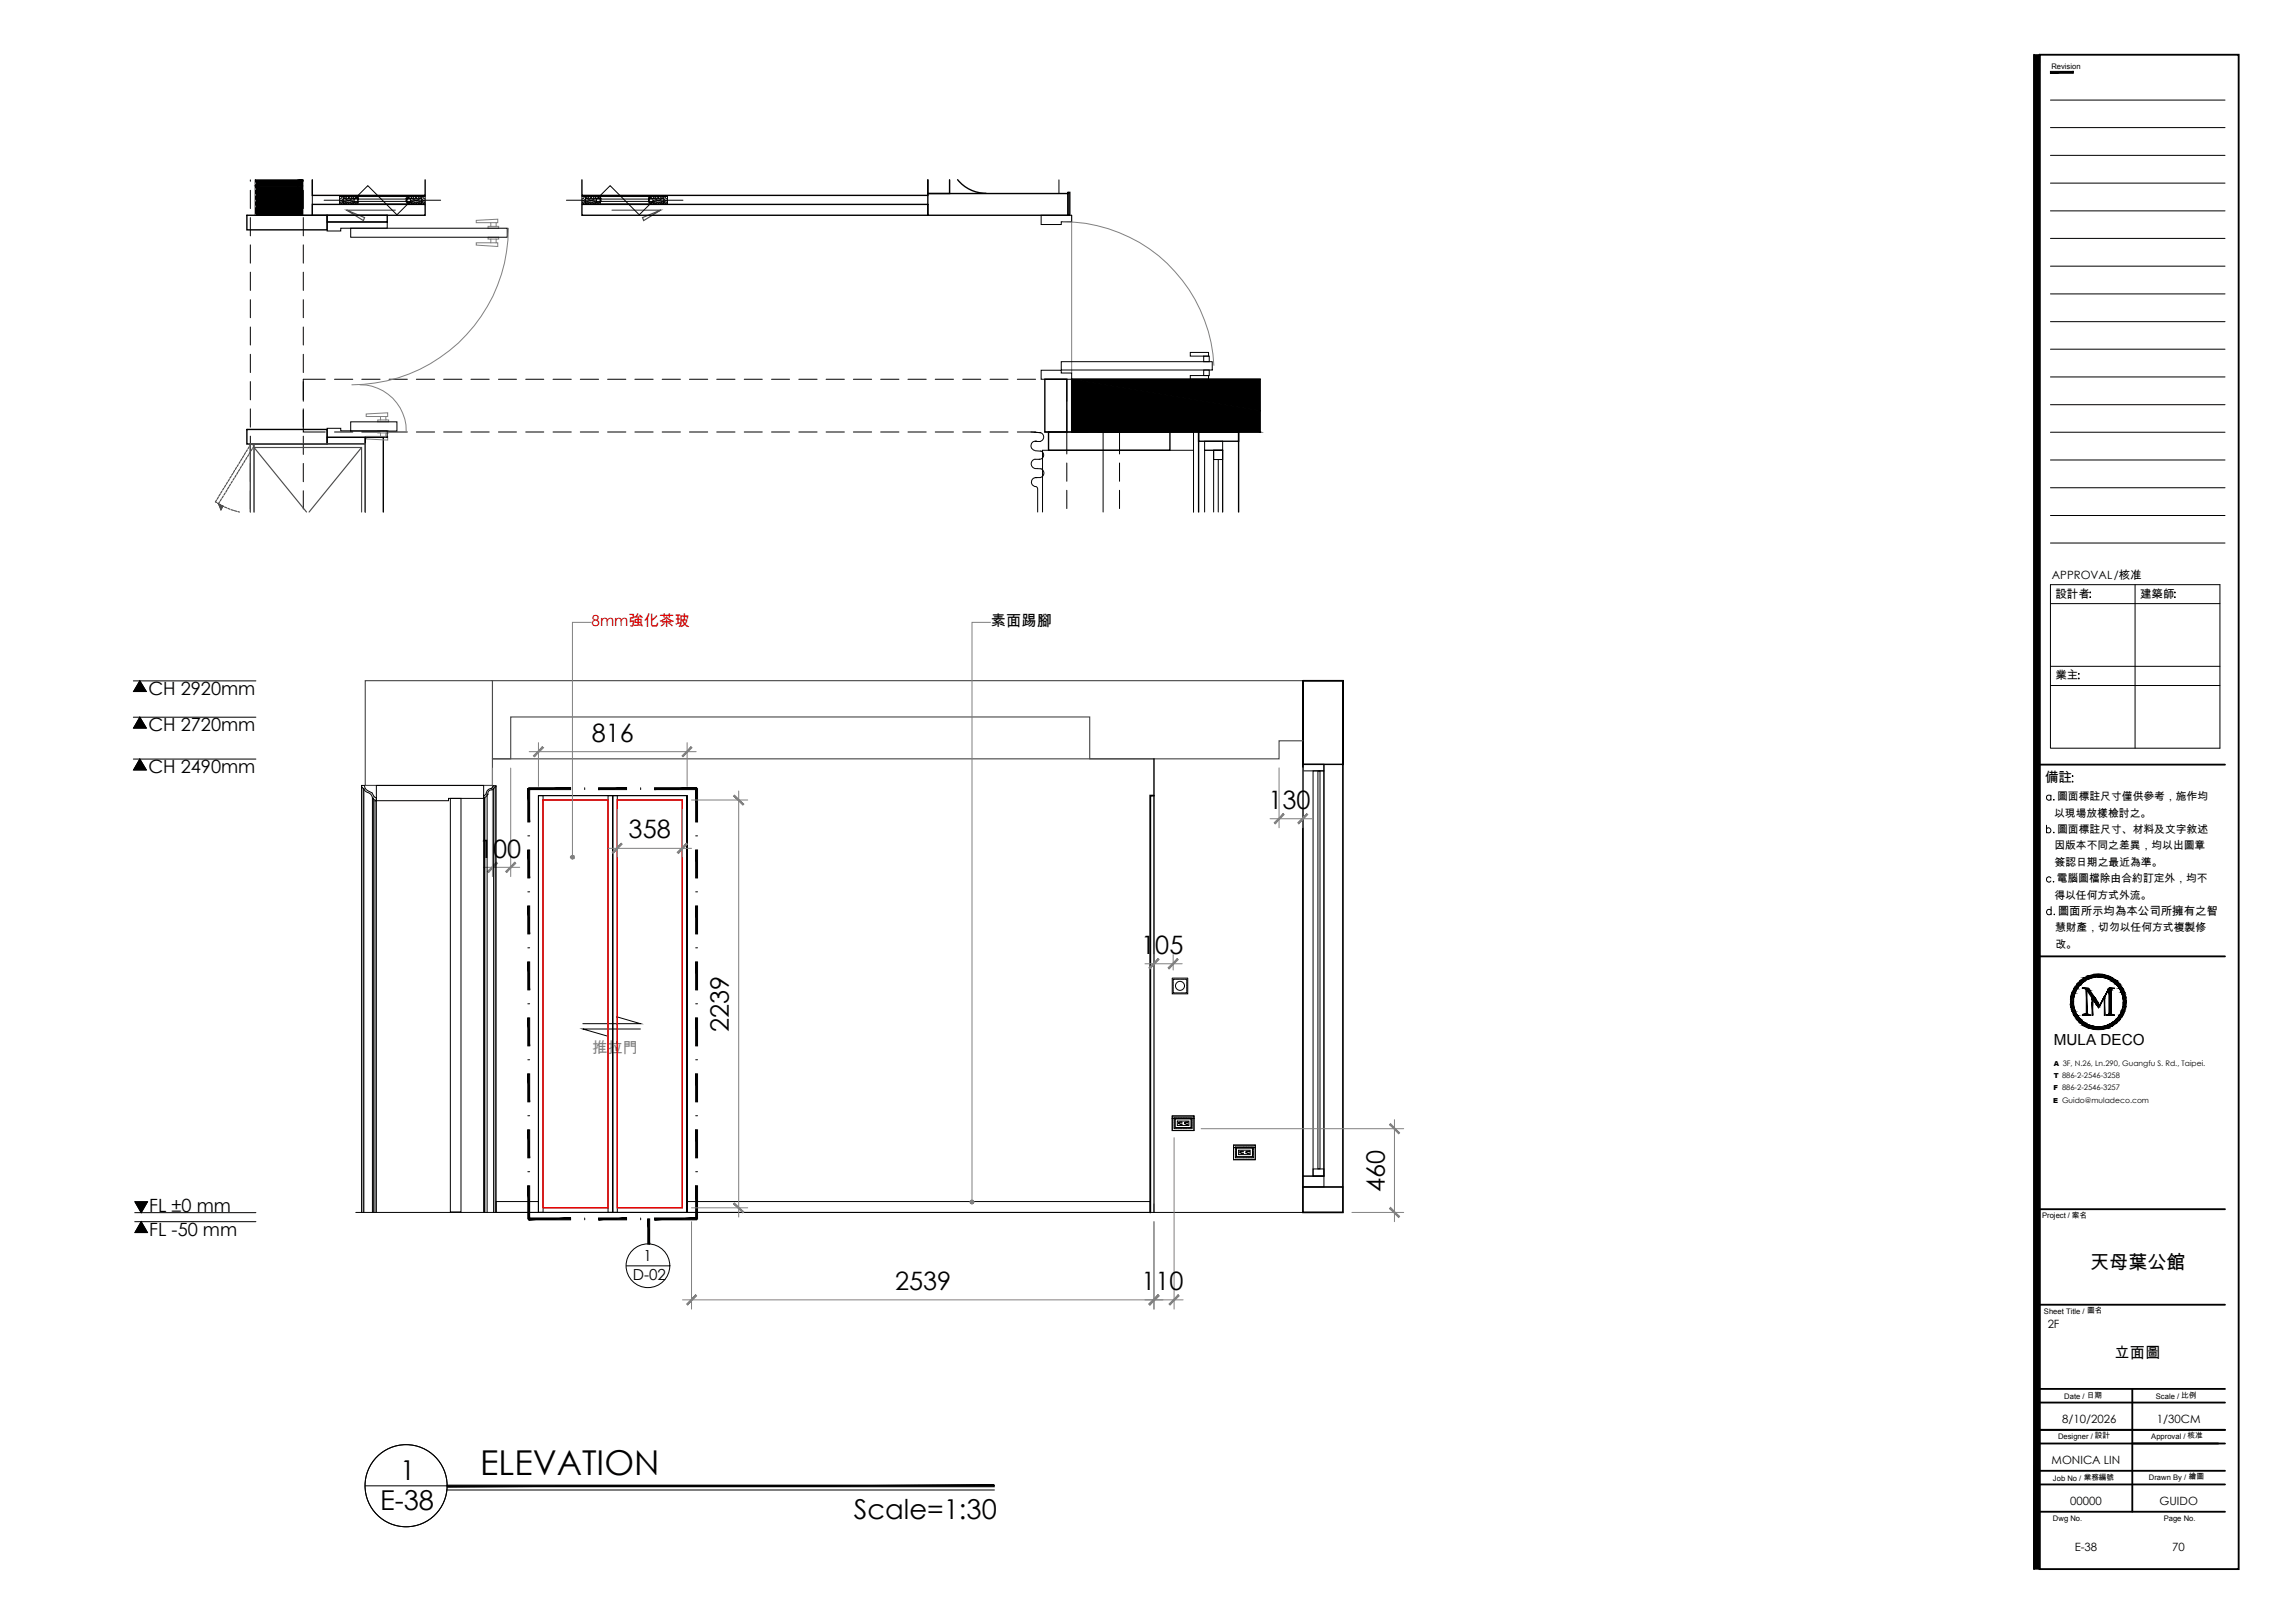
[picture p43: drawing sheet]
<svg xmlns="http://www.w3.org/2000/svg" width="420mm" height="297mm" viewBox="0 0 420 297" stroke-linecap="round" stroke-linejoin="round" font-family="sans-serif">
<defs><g id="words">
<text font-size="6.3" x="87.9" y="269.9">ELEVATION</text>
<g font-size="5">
<text x="73.3" y="270.9">1</text>
<text x="69.6" y="276.3">E-38</text>
<text x="156.3" y="278">Scale=1:30</text>
</g>
<g font-size="4.6">
<text x="108.4" y="135.8">816</text>
<text x="232.2" y="148.1">130</text>
<text x="115.1" y="153.4">358</text>
<text x="87.7" y="157">100</text>
<text x="208.9" y="174.6">105</text>
<text x="133.5" y="188.8" transform="rotate(-90 133.5 188.8)">2239</text>
<text x="253.5" y="218.1" transform="rotate(-90 253.5 218.1)">460</text>
<text x="163.9" y="236.1">2539</text>
<text x="209" y="236.1">110</text>
</g>
<text font-size="3.5" x="382.7" y="232.3">天母葉公館</text>
<g font-size="3.3">
<text x="27.2" y="127.1">CH 2920mm</text>
<text x="27.2" y="133.8">CH 2720mm</text>
<text x="27.2" y="141.5">CH 2490mm</text>
<text x="27.3" y="221.7">FL ±0 mm</text>
<text x="27.3" y="226.2">FL -50 mm</text>
</g>
<text font-size="2.8" fill="#f00" x="108.3" y="114.6">8mm強化茶玻</text>
<g font-size="2.8">
<text x="181.4" y="114.6">素面踢腳</text>
<text x="376" y="191.3">MULA DECO</text>
<text x="117.8" y="230.7">1</text>
<text x="115.9" y="234.2">D-02</text>
<text x="387.1" y="248.5">立面圖</text>
</g>
<text font-size="2.8" fill="#808080" x="108.4" y="192.8">推拉門</text>
<text font-size="2.5" x="374.4" y="143.2">備註</text>
<g font-size="2.1">
<text x="375.7" y="106">APPROVAL/核准</text>
<text x="376.3" y="109.4">設計者</text>
<text x="391.8" y="109.4">建築師</text>
<text x="376.3" y="124.3">業主</text>
<text x="376.8" y="167.4">圖面所示均為本公司所擁有之智</text>
<text x="374.9" y="243.1">2F</text>
<text x="377.6" y="260.4">8/10/2026</text>
<text x="394.9" y="260.4">1/30CM</text>
<text x="375.6" y="267.9">MONICA LIN</text>
<text x="379" y="275.4">00000</text>
<text x="395.4" y="275.4">GUIDO</text>
<text x="379.8" y="283.8">E-38</text>
<text x="397.7" y="283.8">70</text>
</g>
<g font-size="2">
<text x="376.1" y="149.5">以現場放樣檢討之。</text>
<text x="376.6" y="146.5">圖面標註尺寸僅供參考，施作均</text>
<text x="376.1" y="155.4">因版本不同之差異，均以出圖章</text>
<text x="376.6" y="152.4">圖面標註尺寸、材料及文字敘述</text>
<text x="376.2" y="158.4">簽認日期之最近為準。</text>
<text x="376.5" y="161.4">電腦圖檔除由合約訂定外，均不</text>
<text x="376.1" y="164.5">得以任何方式外流。</text>
<text x="376.2" y="170.4">慧財產，切勿以任何方式複製修</text>
<text x="376.3" y="173.4">改。</text>
</g>
<g font-size="1.4">
<text x="375.6" y="12.6">Revision</text>
<text x="373.9" y="222.9">Project / 案名</text>
<text x="374.2" y="240.4">Sheet Title / 圖名</text>
<text x="377.9" y="256.1">Date / 日期</text>
<text x="394.7" y="256.1">Scale / 比例</text>
<text x="376.8" y="263.4">Designer / 設計</text>
<text x="393.9" y="263.4">Approval / 核准</text>
<text x="375.9" y="271">Job No / 業務編號</text>
<text x="393.4" y="270.8">Drawn By / 繪圖</text>
<text x="375.9" y="278.3">Dwg No.</text>
<text x="396.1" y="278.3">Page No.</text>
</g>
<g font-size="1.3">
<text x="376" y="197.3">T 886-2-2546-3258</text>
<text x="376" y="195.1">A 3F, N.26, Ln.290, Guangfu S. Rd., Taipei.</text>
<text x="375.9" y="201.8">E Guido@muladeco.com</text>
<text x="375.9" y="199.5">F 886-2-2546-3257</text>
</g>
</g></defs>
<!-- layer: I-ELEV-TEXT -->
<path d="M24.4 131.3h22.4M24.4 124.6h22.4M24.4 138.9h22.4M25.6 131.3l1.2 2h-2.3zM25.6 124.6l1.2 2h-2.3zM25.6 138.9l1.2 2h-2.3zM24.7 219.9h2.3l-1.1 2zM24.7 221.9h22.1M24.7 223.6h22.1M25.9 223.6l1.1 2h-2.3z" fill="none" stroke="#000" stroke-width=".18"/>
<path d="M25.6 131.3l1.2 2h-2.3zM25.6 124.6l1.2 2h-2.3zM25.6 138.9l1.2 2h-2.3zM24.7 219.9h2.3l-1.1 2zM25.9 223.6l1.1 2h-2.3z" fill="#000" stroke="#000" stroke-width=".18"/>
<path d="M211.3 145.6h-.7v76.3" fill="none" stroke="#000" stroke-width=".34"/>
<!-- layer: I-ELEV4 -->
<path d="M65.1 221.9h180.8" fill="none" stroke="#000" stroke-width=".18"/>
<!-- layer: I-ELEV2 -->
<path d="M90.2 124.6v19.1h-23.3v-19.1h179M238.5 135.6h-4.3v3.3h-34.7v-7.7h-106v7.7h-3.3h121.1" fill="none" stroke="#4c4c4c" stroke-width=".21"/>
<!-- layer: I-ELEV252 -->
<g fill="none" stroke="#000" stroke-width=".18">
<path d="M238.5 139.9h3.9v1.2h-3.9zM238.5 139.9h3.9v75.4h-3.9zM238.5 139.9h7.4v77.3h-7.4zM66.2 144l.3 .3M66.2 144v-.3h.5a.96 .96 0 0 0 .6 1M66.2 144v77.9M66.6 144.3a1.3 1.3 0 0 0 1.1 .9l.4 .5 .1 .4M67.3 144.7l.8 .4 .4 .7 .4 .2v.6h-.2v-.2M68.3 146.1l.3 .3M68.7 146.6v75.3M88.5 145.6h.1M88.5 145.6v.5h.2"/>
<path d="M88.7 146.1v75.8M88.8 146v75.9M89 145.3l-.3 .3h-.1M89.2 145.4l-.5 .7M89.2 145.4v76.5M89.9 144.3a.99 .99 0 0 0-.9 .9M90 144.3h.1M90 144.6a.72 .72 0 0 0-.7 .8h-.1M90.2 144l-.2 .3M90.4 143.8l-.1 .3M90.4 143.8h.4v.2h-.1M90.4 144.3v77.6"/>
<path d="M90.6 143.9l-.3 .6-.2 .1M90.7 144v77.9M90.8 144v77.9M98.6 145.6h27.2v76.3h-27.2zM98.6 145.6h13.6v76.3h-13.6zM98.6 145.6h.8v76.3h-.8zM99.4 146.4h11.9v74.7h-11.9zM111.3 145.6h1.7v76.3h-.8v-76.3v76.3h-.9zM112.2 145.6h13.6v76.3h-13.6zM113 146.4h11.9v74.7h-11.9zM125.8 145.6v76.3zM240.4 141.1h2v74.2h-2z"/>
<path d="M241.3 141.1h.4v72.8h-.4zM214.6 179.1v2.8h2.9v-2.8M214.6 179h2.9M214.8 179.4v.2M214.8 179.7v.4M215 179.2h-.2v.2M215 179.2h.2M215.3 179.2h.1M215.5 179.2h.1M215.7 179.2h.2M216 179.2h.1M216.2 179.2h.2"/>
<path d="M216.4 179.2h.2M216.6 179.2h.2M216.9 179.2h.4v.4M217.3 179.7v.4M214.8 181.6v.1h.2M214.8 180.2v.3M214.8 180.6v.4M214.8 181.1v.4M215 181.7h.2M215.3 181.7h.1M215.5 181.7h.1M215.7 181.7h.2"/>
<path d="M216 181.7h.1M216.2 181.7h.2M216.4 181.7h.2M216.6 181.7h.2M216.9 181.7h.2M217.3 181.6v.1h-.2M217.3 180.2v.3M217.3 180.6v.4M217.3 181.1v.4M90.8 219.9h7.8v2h-7.8zM125.8 219.9h84.8v2h-84.8zM214.6 204.2h4v2.7h-4z"/>
<path d="M214.6 204.7h3.8M214.8 204.7h.1M215 206.4v.2M215 204.8v.4M215 205.3v.3M215 205.7v.4M215 206.2v.2M215 204.6v.1M215.1 204.8h3v1.6h-3zM215.1 206.6h.4M215.1 204.6h.4M215.5 205.2h2.2v.8h-2.2z"/>
<path d="M215.6 206.6h.4M215.6 204.6h.4M215.9 205.5v.1M215.9 205.5h.1M215.9 205.6h.1M215.9 205.5h-.1v.1h.1M216.1 205.3l.3 .1zM216.1 205.7l.3 .1zM216.1 206.6h.3M216.1 204.6h.3M216.5 206.6h.4M216.5 204.6h.4"/>
<path d="M217 205.5h.1M217 205.5v.1M217 205.6h.1M217 205.5h-.1v.1h.1M217 206.6h.4M217 204.6h.4M217.2 205.3l.3 .1zM217.2 205.7l.3 .1zM217.5 206.6h.1M217.5 204.6h.1M217.7 206.6h.1M217.7 204.6h.1"/>
<path d="M217.9 206.6h.2M217.9 204.6h.2M218.2 204.6l.1 .1M218.3 206.4l-.1 .2M218.3 204.8v.4M218.3 205.3v.3M218.3 205.7v.4M218.3 206.2v.2M218.4 204.7h.1M218.4 204.7h.2M218.6 204.2v2.7h-4v-2.2M218.6 204.2h-4v.5"/>
<path d="M225.8 209.6h4v2.6h-4zM225.8 210h3.8M226 210h.1M226.2 211.7l.1 .2M226.2 210.1v.4M226.2 210.6v.4M226.2 211.1v.3M226.2 211.5v.2M226.3 209.9l-.1 .1M226.3 210.1h3v1.6h-3zM226.3 211.9h.2M226.3 209.9h.2"/>
<path d="M226.6 211.9h.1M226.6 209.9h.1M226.8 210.5h2.1v.8h-2.1zM226.8 211.9h.2M226.8 209.9h.2M227.1 211.9h.1M227.1 209.9h.1M227.1 211h.1M227.1 210.9h.1M227.1 210.8h.1M227.1 210.8h-.1v.2h.1M227.1 210.8v.2"/>
<path d="M227.3 210.7h.3zM227.3 211.1h.3zM227.3 211.9h.1M227.3 209.9h.1M227.5 211.9h.4M227.5 209.9h.4M228 211.9h.4M228 209.9h.4M228.2 211h.1M228.2 210.8h-.1v.2h.1M228.2 210.8h.1M228.2 210.9h.1"/>
<path d="M228.2 210.9v.1M228.2 210.8v.1M228.4 210.7h.3zM228.4 211.1h.3zM228.5 211.9h.3M228.5 209.9h.3M228.9 211.9h.4M228.9 209.9h.4M229.4 209.9l.1 .1M229.5 211.7l-.1 .2M229.5 210.1v.4M229.5 210.6v.4"/>
<path d="M229.5 211.1v.3M229.5 211.5v.2M229.6 210h.1M229.6 210h.2M229.8 209.6v2.6h-4v-2.2M229.8 209.6h-4v.4M238.5 215.3h3.9v1.9h-3.9zM240.4 213.9h2v1.4h-2zM66.5 221.9v-77.6h.1v77.6M68.2 221.9v-75.8h.2v75.8"/>
<circle cx="216" cy="180.4" r=".83"/>
</g>
<!-- layer: I-ELEV1 -->
<path d="M211.3 138.9v83M238.5 124.6h7.4v97.3h-7.4v-97.3v15.3h7.4v-15.3zM238.5 217.2h7.4v4.7h-7.4z" fill="none" stroke="#000" stroke-width=".25"/>
<!-- layer: I-ELEV5 -->
<path d="M68.9 143.7h19.6v2.4h-6.4v.4h-13.2zM68.9 146.6v75.3M82.5 146.1h1.9v75.7h-1.9zM88.5 146.1v75.8M112.9 186.1l4.3 1.3h-10.5M117.2 188.3h-10.5l4.4 1.3" fill="none" stroke="#000" stroke-width=".18"/>
<!-- layer: I-ELEV-DIM -->
<g fill="none" stroke="#808080" stroke-width=".18">
<path d="M96.9 137.6h30.6M98.6 135.9v8M125.8 135.9v8M88.5 158.7h6.7M90.2 140.6v19.8M93.5 140.6v19.8M111.3 155.3h15.3M113 148.1v8.8M124.9 148.1v8.8M126.6 146.4h10.3M135.2 144.8v77.9M232.5 149.8h7.7"/>
<path d="M234.2 140.5v11M238.5 140.5v11M209.6 176.4h6.8M211.3 174.7v45.5M214.8 174.7v2.8M215 208.2v31.4M219.9 206.6h37.1M255.3 204.9v18.7M125 237.9h87.9M126.6 223.6v16M126.6 221.1h10.3M209.6 237.9h7"/>
<path d="M211.3 223.6v16M247.5 221.9h9.5"/>
</g>
<!-- layer: 0 -->
<g fill="#808080" stroke="#808080" stroke-width=".18">
<path d="M210.3 238.7l.2 .1 1.5-1.8zM212 237l.2 .2-1.7 1.6z"/>
<path d="M215.7 237l-1.5 1.8 1.7-1.6zM215.7 237l-1.5 1.8-.2-.1z"/>
<path d="M177.7 220.2l.3-.2v.3zM177.6 220l.1 .2 .3-.2zM177.7 219.7l.3 .3h-.4z"/>
<path d="M177.7 219.7h.3v.3zM178 219.7v.3l.2-.3zM178.2 219.7l.1 .3h-.3z"/>
<path d="M178 220h.3l-.1 .2zM178 220v.3l.2-.1z"/>
<path d="M127.4 237l-1.5 1.8 1.6-1.6zM127.4 237l-1.5 1.8-.2-.1z"/>
<path d="M210.3 238.7l.2 .1 1.5-1.8zM212 237l.2 .2-1.7 1.6z"/>
<path d="M233.3 150.6l.2 .2 1.4-1.9zM234.9 148.9l.2 .2-1.6 1.7z"/>
<path d="M239.3 148.9l-1.5 1.9 1.6-1.7zM237.6 150.6l1.7-1.7-1.5 1.9z"/>
<path d="M94.3 157.8l-1.6 1.9 1.7-1.7zM94.3 157.8l-1.6 1.9-.1-.2z"/>
<path d="M89.2 159.5l.2 .2 1.5-1.9zM90.9 157.8l.2 .2-1.7 1.7z"/>
<path d="M210.3 177.1l.2 .2 1.5-1.8zM212 175.5l.2 .1-1.7 1.7z"/>
<path d="M215.5 175.5l-1.5 1.8 1.7-1.7zM213.9 177.1l1.6-1.6-1.5 1.8z"/>
<path d="M254.4 205.8l1.7 1.7 .1-.2zM254.4 205.8l.2-.2 1.6 1.7z"/>
<path d="M254.6 221l-.2 .2 1.8 1.5zM254.4 221.2l1.8 1.5-.1 .1z"/>
<path d="M99.3 136.7l-1.5 1.8 1.7-1.7zM99.3 136.7l-1.5 1.8-.2-.2z"/>
<path d="M124.9 138.3l.1 .2 1.5-1.8zM126.5 136.7l.2 .1-1.7 1.7z"/>
<path d="M134.3 145.7l1.7 1.6 .2-.1zM134.3 145.7l.2-.2 1.7 1.7z"/>
<path d="M134.5 220.2l-.2 .1 1.9 1.5zM134.3 220.3l1.9 1.5-.2 .2z"/>
<path d="M113.7 154.3l-1.4 1.9 1.6-1.7zM112.1 156l1.6-1.7-1.4 1.9z"/>
<path d="M124 156l.2 .2 1.5-1.9zM125.7 154.3l.1 .2-1.6 1.7z"/>
<path d="M104.8 156.9v.3l-.2-.1zM104.5 156.9l.1 .2 .2-.2zM104.6 156.7l.2 .2h-.3z"/>
<path d="M104.6 156.7l.2-.1v.3zM104.8 156.6v.3l.3-.2zM104.8 156.9l.3-.2v.2z"/>
<path d="M104.8 156.9h.3v.2zM104.8 156.9v.3l.3-.1z"/>
</g>
<!-- layer: I-WALL-HATCH -->
<g fill="#000" stroke="#000" stroke-width=".18">
<path d="M55.3 32.9l.1 1.2zM196.2 69.4h34.5v5.8z"/>
<path d="M46.8 32.9h8.5l-8.5 1.2zM46.8 34.1h8.6l-.1-1.2z"/>
<path d="M46.8 34.1l8.6 5.3v-5.3zM46.8 34.1l8.6 5.3h-8.6z"/>
<path d="M196.2 69.4l34.5 9.7h-34.5zM196.2 69.4l34.5 9.7v-3.9z"/>
</g>
<!-- layer: I-WALL -->
<g fill="none" stroke="#000" stroke-width=".25">
<path d="M45.2 39.4h14.7v2.7h-14.7zM46.8 32.9v6.5h8.6v-6.5M57.2 32.9v2.9h20.6v-2.9M57.2 37.4h20.6v2h-20.6zM59.9 39.4h11v1.2h-11zM106.5 32.9v2.9h63.4v-2.9v2.5h3.9v-2.5M106.5 37.4h63.4v2h-63.4zM169.9 35.4h25.6v4h-25.6zM175.3 32.9a6.7 6.7 0 0 0 5.2 2.5M195.5 35.2h.4v4.2h-.4zM45.2 78.6h14.7v2.7h-14.7zM191.3 69.4h4v9.7h-4z"/>
<path d="M192 79.1h22.2v3.3h-22.2zM219.4 79.1h7.4v1.7h-7.4zM230.7 69.4h-34.5v9.7h34.5M59.9 80h7v1.2h-7zM66.9 93.7v-13.7h3.3v13.7M219.4 93.7v-14.6h7.4v14.6"/>
</g>
<!-- layer: WALL1 -->
<path d="M46.8 33.6h.1M46.8 34.7h.1M46.8 35.8h.1M46.8 36.8h.1M46.8 37.9h.1M46.8 39.4h.1" fill="none" stroke="#808080" stroke-width=".18"/>
<!-- layer: I-WALL-HATCH -->
<path d="M196.2 69.4h34.5M196.2 79.1h34.5" fill="none" stroke="#000" stroke-width=".18"/>
<!-- layer: I-P-FIXT -->
<path d="M173.8 32.9v2.5h20.1v-2.5" fill="none" stroke="#000" stroke-width=".18"/>
<!-- layer: WALL -->
<path d="M196.2 39.4v28.9" fill="none" stroke="#808080" stroke-width=".18"/>
<!-- layer: I-DOOR -->
<g fill="none" stroke="#000" stroke-width=".18">
<path d="M62.9 36.3h2.6v-.3h-3.3v1.3h3.3v-.3h-2.6M62.9 36v1.3M64.8 36.3v.7M75.2 36.3v.7M77.2 36.3h-2.7v-.3h3.3v1.3h-3.3v-.3h2.7M77.2 36v1.3M107.2 36.3h2.7v-.3h-3.4v1.3h3.4v-.3h-2.7M107.2 36v1.3M109.2 36.3v.7M119.5 36.3v.7M121.5 36.3h-2.6v-.3h3.3v1.3h-3.3v-.3h2.6M121.5 36v1.3"/>
<path d="M190.6 39.4h5.6v1.2h-1.9v.5h-3.7zM59.9 40.6h11v1.2h-8.5v.5h-2.5zM64.2 41.8h28.7v1.6h-28.7zM59.9 78.4h2.5v.5h8.5v1.1h-11zM64.2 77.2h8.5v1.7h-8.5zM190.6 67.8h3.7v.5h1.9v1.1h-5.6zM194.3 66.2h27.6v1.5h-27.6zM217.9 64.5h3.4v.7h-3.4zM217.9 68.7h3.4v.7h-3.4zM220.4 65.2h1v1h-1zM220.4 67.7h1v1h-1z"/>
</g>
<g fill="none" stroke="#808080" stroke-width=".18">
<path d="M87.2 40.3l3.9-.2v.7h-.3v.6h.5v.4h-1.9v-.4h.5v-.6h-2.7zM87.2 44.4h2.7v-.6h-.5v-.4h1.9v.4h-.5v.6h.3v.7l-3.9-.2zM89.9 43.8h.9M89.9 44.4h.9M89.9 41.4h.9M89.9 40.8h.9M93.1 41.8a28.7 28.7 0 0 1-28.7 28.6M194.6 40.6a27.6 27.6 0 0 1 27.6 26.3M65.9 70.4a8.4 8.4 0 0 1 8.5 8.5M67 79.9h2.7v-.7h-.5v-.3h1.9v.3h-.5v.7h.4v.6l-4-.2zM67 75.8l4-.2v.6h-.4v.7h.5v.3h-1.9v-.3h.5v-.7h-2.7zM69.7 76.9h.9"/>
<path d="M69.7 76.2h.9M69.7 79.2h.9M69.7 79.9h.9"/>
</g>
<!-- layer: I-WALL-FNS -->
<path d="M54.5 32.9v6.5h2.7v-6.5" fill="none" stroke="#000" stroke-width=".18"/>
<!-- layer: S-BEAM -->
<g fill="none" stroke="#000" stroke-width=".18">
<path d="M45.8 32.9v.3M45.8 34.8v3.4M45.8 39.8v3.4M55.5 32.9v.3M55.5 34.8v3.4M55.5 39.8v3.4M45.8 44.8v3.4M45.8 49.8v3.4M45.8 54.8v3.4M45.8 59.8v3.3M55.5 44.8v3.4M55.5 49.8v3.4"/>
<path d="M55.5 54.8v3.4M55.5 59.8v3.3M45.8 64.8v3.4M45.8 69.8v3.4M45.8 74.8v3.4M45.8 79.8v3.4M55.5 75.1v4h4M55.5 64.8v3.4M55.5 74.8v3.4M55.5 79.8v3.4M59.5 69.4h-4v4M61.2 79.1h3.4"/>
<path d="M61.2 69.4h3.4M66.2 79.1h3.4M66.2 69.4h3.4M71.2 79.1h3.4M71.2 69.4h3.4M76.2 79.1h3.4M76.2 69.4h3.4M81.2 79.1h3.4M81.2 69.4h3.4M86.2 79.1h3.4M86.2 69.4h3.4M91.3 79.1h3.3"/>
<path d="M91.3 69.4h3.3M96.3 79.1h3.3M96.3 69.4h3.3M101.2 79.1h3.4M101.2 69.4h3.4M106.2 79.1h3.4M106.2 69.4h3.4M111.2 79.1h3.4M111.2 69.4h3.4M116.2 79.1h3.4M116.2 69.4h3.4M121.2 79.1h3.4"/>
<path d="M121.2 69.4h3.4M126.2 79.1h3.4M126.2 69.4h3.4M131.2 79.1h3.4M131.2 69.4h3.4M136.3 79.1h3.3M136.3 69.4h3.3M141.3 79.1h3.3M141.3 69.4h3.3M146.2 79.1h3.4M146.2 69.4h3.4M151.2 79.1h3.4"/>
<path d="M151.2 69.4h3.4M156.2 79.1h3.4M156.2 69.4h3.4M161.2 79.1h3.4M161.2 69.4h3.4M166.2 79.1h3.4M166.2 69.4h3.4M171.2 79.1h3.4M171.2 69.4h3.4M176.3 79.1h3.3M176.3 69.4h3.3M181.3 79.1h3.3"/>
<path d="M181.3 69.4h3.3M186.3 79.1h3.3M186.3 69.4h3.3M191.2 69.4h4.1v4M195.3 75.1v4h-4.1M199.3 79.1h-4v4M200.9 79.1h4.1v4M45.8 84.8v3.4M45.8 89.8v3.4M55.5 84.8v3.4M55.5 89.8v3.4M195.3 84.7v3.4"/>
<path d="M195.3 89.7v3.4M205 84.7v3.4M205 89.7v3.4"/>
</g>
<!-- layer: DOOR -->
<path d="M63.5 38.5l3 1.9 .2-.6-3.2-1.3h8.9M112 38.5h8.9l-3.3 1.3 .2 .6 3.1-1.9" fill="none" stroke="#4c4c4c" stroke-width=".21"/>
<!-- layer: I-GLAZE -->
<path d="M64.8 36.9h10.4M64.8 36.4h10.4M109.2 36.9h10.3M109.2 36.4h10.3" fill="none" stroke="#000" stroke-width=".18"/>
<!-- layer: DOOR -->
<g fill="none" stroke="#000" stroke-width=".18">
<path d="M59.3 36.6h5.4l2.6-2.6 5.4 5.3 2.6-2.7h5.4M62.2 36h.1M62.7 36l-.2 .3-.3 .1M62.9 36.4l-.7 .5M62.9 36.8l-.7 .4M62.9 36.3l1.9 .7M62.9 37l-.5 .3M63.1 36l-.2 .3M63.4 37.3h.1M63.4 37l-.5 .3M63.5 36l-.2 .3M63.8 36.3h.1"/>
<path d="M63.8 37l-.4 .3M64 36l-.2 .3M64.3 37l-.4 .2-.1 .1M64.4 36l-.2 .3M64.7 37l-.5 .3M64.8 36.3l-1.9 .7M64.9 36l-.3 .3M65.1 36.3h.1M65.1 37l-.4 .3M65.3 36l-.2 .3M65.5 36.3l.1 .1M65.5 37h.1"/>
<path d="M65.5 36.9h.1M65.5 36.4h.1M65.5 36.3h.1M65.5 36h9M65.5 37.3h9M65.5 37l-.4 .3M65.6 36.9h-.1M65.6 36.4h.1M65.6 36.8l-.1 .2M74.3 36.8l.2 .2M74.4 36.9h.1M74.4 36.4h.1"/>
<path d="M74.5 36.9h.1M74.5 36.4h.1M74.5 36.3l-.2 .1M74.5 37h.1M74.5 36.3h.1M74.5 37l.5 .3M74.7 36l.2 .3M74.9 36.3h.1M74.9 37l.4 .3M75.2 36.3l2 .7M75.2 36l.2 .3M75.3 37l.5 .3"/>
<path d="M75.3 37.3h.1M75.6 36l.2 .3M75.8 37l.5 .3M76 36l.2 .3M76.2 36.3h.1M76.2 37l.5 .3M76.5 36l.3 .3M76.7 37l.5 .3M76.7 37.3h.1M76.9 36l.2 .3M77.1 37l.5 .3M77.2 37.3h.1"/>
<path d="M77.2 36.4l.6 .5M77.2 36.8l.6 .4M77.2 36.3l-2 .7M77.4 36l.4 .4M77.8 36h.1M103.7 36.6h5.3l2.7-2.6 5.3 5.3 2.7-2.7h5.3M106.5 36h.1M107 36l-.2 .3-.3 .1M107.2 36.4l-.7 .5M107.2 36.8l-.7 .4M107.2 36.3l2 .7M107.3 37l-.4 .2-.1 .1"/>
<path d="M107.4 36l-.1 .3M107.7 37l-.5 .3M107.9 36l-.3 .3M108.1 36.3h.1M108.1 37l-.4 .3M108.4 36l-.3 .3M108.6 37l-.5 .3M108.8 36l-.2 .3M109 37.3h.1M109.1 37l-.6 .3M109.2 36.3l-2 .7M109.2 36l-.2 .3"/>
<path d="M109.5 36.3h.1M109.5 37l-.5 .3M109.7 36l-.2 .3M109.8 36.3l.2 .1M109.9 37h.1M109.9 36.9h.1M109.9 36.3h.1M109.9 36.4h.1M109.9 36h9M109.9 37.3h9M109.9 37l-.4 .3M110 36.9h.1"/>
<path d="M110 36.4h.1M110 36.8l-.2 .2M118.7 36.8l.2 .2M118.7 36.9h.1M118.7 36.4h.1M118.8 36.9h.1M118.8 36.4h.1M118.9 36.3l-.2 .1M118.9 37h.1M118.9 36.9h.1M118.9 36.4h.1M118.9 36.3h.1"/>
<path d="M118.9 37l.4 .3M119 36l.2 .3M119.2 36.3h.1M119.2 37l.5 .3M119.5 36.3l2 .7M119.5 36l.3 .3M119.7 37l.5 .3M119.7 37.3h.1M120 36l.1 .3M120.1 37l.5 .3M120.2 37.3h.1M120.4 36l.2 .3"/>
<path d="M120.6 36.3h.1M120.6 37l.4 .3M120.8 36l.3 .3M121 37l.5 .3M121 37.3h.1M121.3 36l.1 .3M121.4 37l.5 .3M121.5 36.4l.7 .5M121.5 36.8l.7 .4M121.5 36.3l-2 .7M121.7 36l.2 .3 .3 .1M122.2 36h.1"/>
</g>
<path d="M65.5 36.3v.1M65.5 36.9v.1M74.5 36.3v.1M74.5 36.9v.1M109.9 36.3v.1M109.9 36.9v.1M118.9 36.3v.1M118.9 36.9v.1" fill="none" stroke="#000" stroke-width=".25"/>
<!-- layer: I-WINDOW -->
<path d="M220.5 93.7v-11.3h3.3v11.3v-11.3h-1.6v11.3M220.5 80.8h3.3v1.6h-3.3zM222.2 82.4h1.6v1.7h-1.6zM223 84.1v9.6" fill="none" stroke="#000" stroke-width=".18"/>
<!-- layer: I-FURN-LOOSE -->
<path d="M190.9 93.7v-11.3h27.6v11.3v-14.6h-16.5v14.6" fill="none" stroke="#000" stroke-width=".18"/>
<!-- layer: DS-DRAPERY -->
<g fill="none" stroke="#000" stroke-width=".18">
<path d="M188.8 79.1l1.7 .1a.83 .83 0 0 1 .6 .8 .83 .83 0 0 1-.6 .8M189.8 79.1h.1M189.5 85.8h1.1M189.5 80.8h1M189.5 84a.87 .87 0 0 0-.7 .9 .87 .87 0 0 0 .6 .8M189.5 84.1h.9M189.5 87.4h1M189.5 82.5l1.1 .1M189.8 80.7a.87 .87 0 0 0-1 .7 .87 .87 0 0 0 .6 1M189.9 87.4a.85 .85 0 0 0-1.1 .8 .85 .85 0 0 0 1 .9l.1 .3M189.9 85.7h.1M190 89.4v4.3"/>
<path d="M190.5 82.5a.78 .78 0 0 1 .6 .9 .78 .78 0 0 1-.9 .7M190.6 85.8a.83 .83 0 0 1 .5 .8 .83 .83 0 0 1-.6 .8"/>
</g>
<!-- layer: I-FURN-MLWK-H -->
<g fill="none" stroke="#4c4c4c" stroke-width=".21">
<path d="M39.7 91.5l-.3 .3 .3 .2M39.8 92.1l.2 .1 .5 1.1 .3-.6M40 91l-.2 .3M40.2 91.8l-.2 .4 .4 .2M40.3 90.4l-.2 .4M40.5 91.3l-.2 .4M40.6 92.5l.4 .2M40.6 89.9l-.2 .3M40.9 90.8l-.2 .3M41 89.4l-.2 .3M41.1 92.8l.4 .1M41.2 90.2l-.2 .4"/>
<path d="M41.3 88.8l-.2 .4M41.6 89.7l-.3 .4M41.6 88.3l-.2 .3M41.7 93l.4 .2M41.9 89.1l-.3 .4M42 87.7l-.2 .4M42.2 88.6l-.2 .4M42.3 93.3l.4 .1M42.3 87.2l-.2 .3M42.5 88.1l-.2 .3M42.7 86.6l-.3 .4M42.9 87.5l-.2 .4"/>
<path d="M42.9 93.5l.4 .1M43 86.1l-.3 .4M43.2 87l-.2 .4M43.3 85.5l-.2 .4M43.5 93.6l.3 .1M43.5 86.4l-.2 .4M43.6 85l-.2 .4M43.9 85.9l-.3 .4M44 84.5l-.2 .3M44.2 85.4l-.2 .3M44.3 83.9l-.2 .4M44.5 84.8l-.2 .4"/>
<path d="M44.6 83.4l-.2 .4M44.9 84.3l-.3 .4M44.9 82.8l-.2 .4M45.2 83.7l-.2 .4M45.3 82.3l-.2 .4M45.5 83.2l-.2 .4M45.6 81.8l-.2 .3M45.9 82.7l-.3 .3M46.1 81.4l-.1-.2-.3 .4M46.2 82.1l-.2 .4M46.3 81.5l.2 .1-.2 .3M46.5 81.9l9.6 11.8"/>
<path d="M66.2 93.7v-11.8h-19.7v11.8v-12.5h-.7v12.5v-12.5h21.1v12.5M66.2 81.9l-9.6 11.8"/>
</g>
<path d="M40 92.2l.2 .5h.6zM40.2 92.7h.6l-.3 .6z" fill="#4c4c4c" stroke="#4c4c4c" stroke-width=".18"/>
<!-- layer: 0 -->
<path d="M108.2 113.9h-3.4v43M181.3 113.9h-3.3v106.1" fill="none" stroke="#808080" stroke-width=".18"/>
<!-- layer: I-DWGTITLE -->
<g fill="none" stroke="#000" stroke-width=".18">
<path d="M66.9 271.9h15M81.8 272.7h100.3"/>
<circle cx="74.3" cy="271.9" r="7.5"/>
</g>
<path d="M81.9 271.8v.3l100.1-.3zM81.9 272.1l100.1-.3v.3z" fill="#000" stroke="#000" stroke-width=".18"/>
<!-- layer: I-ELEV-SYMB -->
<g fill="#000" stroke="#000" stroke-width=".18">
<path d="M96.6 144.3v6.1h.4zM96.6 144.3h.4v6.1z"/>
<path d="M96.8 144.2v.3l7.7-.3zM96.8 144.5l7.7-.3v.3z"/>
<path d="M109.6 144.2v.3l5.1-.3zM109.6 144.5l5.1-.3v.3z"/>
<path d="M119.8 144.2v.3l7.7-.3zM119.8 144.5l7.7-.3v.3z"/>
<path d="M127.4 144.3l.3 6.1v-6.1zM127.4 144.3l.3 6.1h-.3z"/>
<path d="M127.4 155.6l.3 5.1v-5.1zM127.4 155.6l.3 5.1h-.3z"/>
<path d="M96.6 165.8v5.1h.4zM96.6 165.8h.4v5.1z"/>
<path d="M96.6 155.6v5.1h.4zM96.6 155.6h.4v5.1z"/>
<path d="M127.4 165.8l.3 5.1v-5.1zM127.4 165.8l.3 5.1h-.3z"/>
<path d="M127.4 176.1l.3 5.1v-5.1zM127.4 176.1l.3 5.1h-.3z"/>
<path d="M96.6 186.3v5.1h.4zM96.6 186.3h.4v5.1z"/>
<path d="M96.6 176.1v5.1h.4zM96.6 176.1h.4v5.1z"/>
<path d="M127.4 186.3l.3 5.1v-5.1zM127.4 186.3l.3 5.1h-.3z"/>
<path d="M127.4 196.5l.3 5.2v-5.2zM127.4 196.5l.3 5.2h-.3z"/>
<path d="M96.6 206.8v5.1h.4zM96.6 206.8h.4v5.1z"/>
<path d="M96.6 196.5v5.2h.4zM96.6 196.5h.4v5.2z"/>
<path d="M127.4 206.8l.3 5.1v-5.1zM127.4 206.8l.3 5.1h-.3z"/>
<path d="M127.4 217l.3 6.1v-6.1zM127.4 217l.3 6.1h-.3z"/>
<path d="M96.6 217v6.1h.4zM96.6 217h.4v6.1z"/>
<path d="M96.8 223.3h7.7v-.4zM96.8 222.9h7.7l-7.7 .4z"/>
<path d="M109.6 223.3h5.1v-.4zM109.6 222.9h5.1l-5.1 .4z"/>
<path d="M118.6 223.1v4.6h.3zM118.6 223.1h.3v4.6z"/>
<path d="M119.8 223.3h7.7v-.4zM119.8 222.9h7.7l-7.7 .4z"/>
</g>
<g fill="none" stroke="#000" stroke-width=".18">
<path d="M96.6 153h.4M96.6 144.3h.4M107 144.2v.3M117.3 144.2v.3M127.4 153h.3M127.5 144.2v.3M96.6 163.2h.4M96.6 173.5h.4M127.4 163.2h.3M127.4 173.5h.3M96.6 183.7h.4M96.6 194h.4"/>
<path d="M127.4 183.7h.3M127.4 194h.3M96.6 204.2h.4M96.6 214.4h.4M127.4 204.2h.3M127.4 214.4h.3M96.8 222.9v.4M107 222.9v.4M114.7 231.7h8M117.3 222.9v.4M127.4 223.1h.3"/>
<circle cx="118.6" cy="231.7" r="4"/>
</g>
<!-- layer: $MIRROR -->
<path d="M99.4 146.4h11.9v74.7h-11.9zM113 146.4h11.9v74.7h-11.9z" fill="none" stroke="#f00" stroke-width=".25"/>
<!-- layer: 0 -->
<g fill="#000" stroke="#000" stroke-width=".18">
<path d="M383.3 178.3h1.7zM382.6 188.2h3.2l-.8 .2zM384.1 184.3h.2l-.1 .2zM388.1 185.8h.1z"/>
<path d="M372.4 10v277.2l1-277.2zM373.4 10v277.2h-1z"/>
<path d="M375.4 13.4h4.2v-.3zM375.4 13.1h4.2l-4.2 .3z"/>
<path d="M380.9 179.5l-.3 .6 .6-.6zM380.9 179.5l-.3 .6h-.3z"/>
<path d="M380.9 179.4h.4zM380.9 179.4l.3 .1z"/>
<path d="M381.3 179.7l-.4 .5 .5-.5zM380.7 180.2l.6-.5-.4 .5z"/>
<path d="M381.4 179.6h.2zM381.4 179.6l-.1 .1z"/>
<path d="M381.5 179l-.2 .4 .7-.4zM380.9 179.4l.6-.4-.2 .4z"/>
<path d="M381.9 179.3l-.3 .3 .5-.3zM381.4 179.6l.5-.3-.3 .3z"/>
<path d="M381.6 178.9h.6zM381.5 179h.5z"/>
<path d="M382.1 179.2h.3zM381.9 179.3h.2z"/>
<path d="M382.1 178.7l.1 .2 .6-.2zM381.6 178.9l.5-.2 .1 .2z"/>
<path d="M382.4 179.2l.5-.2h-.3zM382.1 179.2l.5-.2-.2 .2z"/>
<path d="M382.9 178.9h.6zM382.6 179h.3z"/>
<path d="M382.4 178.6l.4 .1 .8-.1zM382.1 178.7l.3-.1 .4 .1z"/>
<path d="M382.6 178.5h1.1zM382.4 178.6h1.2z"/>
<path d="M383.1 178.8h.6zM382.9 178.9h.6z"/>
<path d="M383.7 178.7l1.5 .1zM383.1 178.8l.6-.1 1.5 .1z"/>
<path d="M383.3 178.3l2.5 .2-.8-.2zM382.6 178.5l.7-.2 2.5 .2z"/>
<path d="M384.6 178.8l.8 .1zM384.6 178.8l.8 .1z"/>
<path d="M384.9 178.9l.8 .1zM384.9 178.9l.8 .1z"/>
<path d="M385.4 179l.8 .2zM385.4 179l.8 .2z"/>
<path d="M384.6 178.5l1.3 .1zM384.6 178.5l1.3 .1z"/>
<path d="M384.8 178.6l1.4 .1-.3-.1zM384.8 178.6l1.4 .1z"/>
<path d="M385.5 178.7l1.2 .2-.5-.2zM385.5 178.7l1.2 .2h-.6z"/>
<path d="M385.9 179.2l.5 .1zM385.9 179.2l.5 .1z"/>
<path d="M386.2 179.3l.8 .3zM386.2 179.3l.8 .3z"/>
<path d="M386.1 178.9l.7 .1zM386.1 178.9l.7 .1z"/>
<path d="M386.3 179l1.2 .4-.7-.4zM386.3 179l1.2 .4h-.5z"/>
<path d="M386.8 179.6l.3 .1zM386.8 179.6l.3 .1z"/>
<path d="M386.9 179.7l.7 .5-.5-.5zM386.9 179.7l.7 .5h-.1z"/>
<path d="M387 179.4l.5 .1zM387 179.4l.5 .1z"/>
<path d="M387.1 179.5l1 .6-.6-.6zM387.1 179.5l1 .6h-.4z"/>
<path d="M379.1 182.5h.3zM379.1 182.5h.3z"/>
<path d="M379.1 184.3h.3zM379.1 184.3h.3z"/>
<path d="M379.1 183.4l.3 .9-.1-.9zM379.1 183.4l.3 .9h-.3z"/>
<path d="M379.4 185.1h.2zM379.4 185.1h.2z"/>
<path d="M379.1 182.5l.2 .9 .1-.9zM379.1 182.5l.2 .9h-.2z"/>
<path d="M379.1 184.3l.5 .8-.2-.8zM379.1 184.3l.5 .8h-.2z"/>
<path d="M379.4 181.6h.2zM379.4 181.6h.2z"/>
<path d="M379.4 181.6v.9l.2-.9zM379.4 181.6v.9h-.3z"/>
<path d="M379.5 183.4l.2 .8-.1-.8zM379.5 183.4l.2 .8z"/>
<path d="M379.4 185.1l.7 .8-.5-.8zM379.4 185.1l.7 .8h-.3z"/>
<path d="M379.6 182.5v.9zM379.6 182.5v.9h-.1z"/>
<path d="M379.6 184.2l.3 .8zM379.6 184.2l.3 .8h-.1z"/>
<path d="M379.8 180.8h.3zM379.8 180.8h.3z"/>
<path d="M379.8 185.9h.3zM379.8 185.9h.3z"/>
<path d="M379.8 181.7h.1zM379.8 181.7h.1z"/>
<path d="M379.8 181.7l-.1 .8 .2-.8zM379.8 181.7l-.2 .8z"/>
<path d="M379.8 185l.1 .1zM379.8 185l.1 .1z"/>
<path d="M379.8 185.1l.5 .7-.4-.7zM379.8 185.1l.5 .7h-.1z"/>
<path d="M379.8 180.8l-.2 .8 .5-.8zM379.8 180.8l-.2 .8h-.2z"/>
<path d="M379.8 185.9l.8 .7-.5-.7zM379.8 185.9l.8 .7h-.3z"/>
<path d="M380.3 186.6h.3zM380.3 186.6h.3z"/>
<path d="M380.2 181l-.3 .7 .4-.7zM380.2 181l-.3 .7h-.1z"/>
<path d="M380.2 185.8h.2zM380.2 185.8h.2z"/>
<path d="M380.2 180.9h.2zM380.2 180.9l.1 .1z"/>
<path d="M380.2 185.8l.6 .6-.4-.6zM380.2 185.8l.6 .6h-.2z"/>
<path d="M380.3 180.1h.3zM380.3 180.1h.3z"/>
<path d="M380.3 180.1l-.2 .7 .5-.7zM380.3 180.1l-.2 .7h-.3z"/>
<path d="M380.3 186.6l.9 .6-.6-.6zM380.3 186.6l.9 .6h-.3z"/>
<path d="M380.6 180.3l-.2 .6 .4-.6zM380.6 180.3l-.2 .6h-.2z"/>
<path d="M380.6 186.4l.3 .1zM380.6 186.4l.3 .1z"/>
<path d="M380.7 180.2h.2zM380.6 180.3h.2z"/>
<path d="M380.7 186.5l.7 .5-.5-.5zM380.7 186.5l.7 .5z"/>
<path d="M380.9 187.2l.4 .1zM380.9 187.2l.4 .1z"/>
<path d="M380.9 187.3l1.1 .4-.7-.4zM380.9 187.3l1.1 .4h-.5z"/>
<path d="M381.3 187l.3 .1zM381.3 187l.3 .1z"/>
<path d="M381.4 187.1l.7 .3zM381.4 187.1l.7 .3z"/>
<path d="M381.5 187.7l.7 .1zM381.5 187.7l.7 .1z"/>
<path d="M382 181.3l.1 4.2v-4.2zM382 181.3l.1 4.2h-.1z"/>
<path d="M382 185.5h.1zM382 185.5h.1z"/>
<path d="M382 185.5l.1 .1zM382 185.5l.1 .1z"/>
<path d="M382 185.6h.1zM382 185.6h.1z"/>
<path d="M381.9 185.6l.3 .1zM381.9 185.6l.3 .1z"/>
<path d="M381.9 187.4l.5 .2zM381.9 187.4l.5 .2z"/>
<path d="M381.9 185.7h.3zM381.9 185.7h.3z"/>
<path d="M381.9 185.7h.4zM381.9 185.7h.4z"/>
<path d="M381.6 187.8l1.2 .2-.6-.2zM381.6 187.8l1.2 .2h-.7z"/>
<path d="M381.8 185.7h.5zM381.8 185.7h.5z"/>
<path d="M381.8 185.7h.5zM381.7 185.7h.6z"/>
<path d="M381.2 180.8l1.2 .1zM381.2 180.8l1.2 .1z"/>
<path d="M381.7 185.7l.7 .1zM381.7 185.7l.7 .1z"/>
<path d="M382.1 187.6l.8 .1zM382.1 187.6l.8 .1z"/>
<path d="M381.7 180.9l.9 .3-.2-.3zM381.7 180.9l.9 .3h-.6z"/>
<path d="M382.6 188.2l.7 .2h1.7zM383.3 188.4h1.7z"/>
<path d="M382 181.2l.6 .1zM382 181.2l.6 .1z"/>
<path d="M382.1 181.3l1.5 1.4-1-1.4zM382.1 181.3l1.5 1.4h-.6z"/>
<path d="M381.2 185.8h1.6zM381.2 185.8h1.6z"/>
<path d="M382.1 188l1.5 .2zM382.1 188l1.5 .2h-1.2z"/>
<path d="M382.6 187.7l.9 .2zM382.6 187.7l.9 .2z"/>
<path d="M383 182.8l.1 .6v-.6zM383 182.8l.1 .6h-.1z"/>
<path d="M383 183.4l.1 2.4v-2.4zM383 183.4l.1 2.4h-.1z"/>
<path d="M382.9 187.9h.8zM382.9 187.9h.8z"/>
<path d="M382.4 188.2h1.3zM382.4 188.2h1.3z"/>
<path d="M383 182.7l.7 .1-.1-.1zM383 182.7l.7 .1h-.7z"/>
<path d="M383.1 182.8l.9 .6-.3-.6zM383.1 182.8l.9 .6h-.5z"/>
<path d="M383.5 183.4l.9 .6-.4-.6zM383.5 183.4l.9 .6h-.5z"/>
<path d="M383.9 184l.4 .3 .2-.3zM383.9 184l.4 .3h-.2z"/>
<path d="M383.1 187.9l1.5 .1 .6-.1zM383.1 187.9l1.5 .1z"/>
<path d="M385.1 182.6l-.6 1.4 .8-1.4zM385.1 182.6l-.7 1.4z"/>
<path d="M385.2 182.4l.1 .2v-.2zM385.2 182.4l.1 .2h-.2z"/>
<path d="M385.3 182.6v3.2zM385.3 182.6v3.2z"/>
<path d="M384.9 187.9h.5zM384.6 187.9h.6z"/>
<path d="M385.4 187.7v.2l.3-.2zM384.9 187.9l.5-.2v.2z"/>
<path d="M384.8 188.2h1.1zM384.6 188.2h1.2z"/>
<path d="M386 181l-.7 1.4zM386 181l-.7 1.4h-.1z"/>
<path d="M385.5 188l.4 .2 .3-.2zM384.8 188.2l.7-.2 .4 .2z"/>
<path d="M385.7 187.7l.5-.1h-.3zM385.4 187.7l.5-.1-.2 .1z"/>
<path d="M386.2 187.4v.2l.2-.2zM385.9 187.6l.3-.2v.2z"/>
<path d="M386.1 181.2l.5 4.2v-4.2zM386.1 181.2l.5 4.2h-.5z"/>
<path d="M386.1 185.4l.5 .1zM386.1 185.4l.5 .1z"/>
<path d="M386.1 185.5l.5 .1zM386.1 185.5l.5 .1z"/>
<path d="M386.1 185.6h.5zM386.1 185.6h.5z"/>
<path d="M386.1 185.6l.5 .1zM386.1 185.6l.5 .1z"/>
<path d="M386 185.7h.7zM386 185.7h.7z"/>
<path d="M386 185.7h.7zM386 185.7h.7z"/>
<path d="M386.1 181l.5 .2 .1-.2zM386.1 181l.5 .2h-.5z"/>
<path d="M386 185.7h.7zM385.9 185.7h.8z"/>
<path d="M385.9 185.7h.9zM385.9 185.7h.9z"/>
<path d="M386.1 187.8l.1 .2 .5-.2zM385.5 188l.6-.2 .1 .2z"/>
<path d="M386.1 180.9h.7zM386.1 180.9l.6 .1h-.7z"/>
<path d="M385.9 185.7h1zM385.8 185.7h1.1z"/>
<path d="M386.3 187.7h.5zM386.1 187.8h.6z"/>
<path d="M386.4 187.4l.6-.3h-.2zM386.2 187.4l.6-.3-.4 .3z"/>
<path d="M386.9 187h.2zM386.8 187.1h.2z"/>
<path d="M386.1 180.8l1 .1zM386.1 180.8l1 .1h-1z"/>
<path d="M385.6 185.7l1.5 .1zM385.6 185.7l1.5 .1z"/>
<path d="M387 187.3l-.2 .4 .7-.4zM386.3 187.7l.7-.4-.2 .4z"/>
<path d="M387.1 187.2h.4zM387.1 187.2l.4 .1z"/>
<path d="M387.5 180.2l.2 .1zM387.5 180.2l.2 .1z"/>
<path d="M387.5 186.5l-.4 .5 .5-.5zM386.9 187l.6-.5-.4 .5z"/>
<path d="M387.5 180.3l.6 .6-.4-.6zM387.5 180.3l.6 .6h-.1z"/>
<path d="M387.5 186.4h.2zM387.5 186.4l.1 .1h-.1z"/>
<path d="M387.7 180.1h.4zM387.7 180.1h.4z"/>
<path d="M387.8 180.1l.8 .7-.5-.7zM387.8 180.1l.8 .7h-.3z"/>
<path d="M387.8 186.6h.3zM387.7 186.6h.4z"/>
<path d="M387.7 186.6l-.2 .6 .6-.6zM387.1 187.2l.6-.6-.2 .6z"/>
<path d="M388 180.9l.2 .1zM388 180.9l.2 .1z"/>
<path d="M388 185.8l-.3 .6 .4-.6zM388 185.8l-.3 .6h-.2z"/>
<path d="M388.1 181l.4 .7-.3-.7zM388.1 181l.4 .7h-.1z"/>
<path d="M388.3 180.8h.3zM388.3 180.8h.3z"/>
<path d="M388.3 185.9h.3zM388.3 185.9h.3z"/>
<path d="M388.4 181.7h.1zM388.4 181.7h.1z"/>
<path d="M388.4 181.7l.4 .8zM388.4 181.7l.4 .8h-.2z"/>
<path d="M388.4 185l.1 .1zM388.4 185l.1 .1z"/>
<path d="M388.4 185.1l-.2 .7 .3-.7zM388.4 185.1l-.2 .7h-.1z"/>
<path d="M388.3 180.8l.7 .8-.4-.8zM388.3 180.8l.7 .8h-.3z"/>
<path d="M388.3 185.9l-.2 .7 .5-.7zM388.3 185.9l-.2 .7h-.3z"/>
<path d="M388.6 182.5h.2zM388.6 182.5h.2z"/>
<path d="M388.6 184.2h.2zM388.6 184.2h.2z"/>
<path d="M388.7 185.1h.3zM388.7 185.1h.3z"/>
<path d="M388.6 182.5l.3 .9-.1-.9zM388.6 182.5l.3 .9h-.2z"/>
<path d="M388.6 184.2l-.1 .8 .3-.8zM388.6 184.2l-.2 .8z"/>
<path d="M388.7 183.4l.1 .8 .1-.8zM388.7 183.4l.1 .8h-.2z"/>
<path d="M388.9 182.5h.3zM388.9 182.5h.3z"/>
<path d="M388.9 184.3h.3zM388.9 184.3h.3z"/>
<path d="M388.7 181.6h.3zM388.7 181.6h.3z"/>
<path d="M388.7 181.6l.5 .9-.2-.9zM388.7 181.6l.5 .9h-.3z"/>
<path d="M388.7 185.1l-.1 .8 .4-.8zM388.7 185.1l-.1 .8h-.3z"/>
<path d="M388.9 182.5l.4 .9-.1-.9zM388.9 182.5l.4 .9h-.3z"/>
<path d="M388.9 184.3l.1 .8 .2-.8zM388.9 184.3l.1 .8h-.3z"/>
<path d="M389 183.4l.2 .9 .1-.9zM389 183.4l.2 .9h-.3z"/>
</g>
<g fill="none" stroke="#000" stroke-width=".34">
<path d="M372.4 10v277.2M373.4 10h36.5v277.2h-36.5zM373.4 10v277.2M373.4 139.9h34M373.4 175h34M373.4 221.3h34M373.4 238.8h34M373.4 256.7h34M373.4 254.2h34M390.4 254.2v22.5M373.4 264.2h34M373.4 261.7h34"/>
<path d="M373.4 276.7h34M373.4 269.2h34M373.4 271.7h34"/>
</g>
<g fill="none" stroke="#000" stroke-width=".18">
<path d="M375.4 18.3h32M375.4 23.4h32M375.4 28.4h32M375.4 33.5h32M375.4 38.6h32M375.4 53.8h32M375.4 48.7h32M375.4 43.6h32M375.4 58.9h32M375.4 79.1h32M375.4 74.1h32M375.4 69h32"/>
<path d="M375.4 63.9h32M375.4 84.2h32M375.4 89.3h32M375.4 94.3h32M375.4 99.4h32M375.4 107h31v29.9h-31zM375.4 110.5h31M382.6 108.4h.2zM382.6 109.3h.2zM390.9 107v29.9M398.1 109.3h.2zM398.2 108.4v.1z"/>
<path d="M375.4 121.9h31M375.4 125.5h31M380.5 124.2h.1zM380.6 123.3v.1zM374.7 151.7a.45 .45 0 0 1 .6 0 .45 .45 0 0 1 0 .6 .45 .45 0 0 1-.6 0M374.7 151v1.4M375.5 145.7a.45 .45 0 0 0-.7-.1 .45 .45 0 0 0 0 .7 .45 .45 0 0 0 .7-.1M375.5 145.5v1M376 146.3l-.1 .1h.2M376 152.3l-.1 .1h.2M379.4 142.1h.1zM379.5 143v.2z"/>
<path d="M375.5 160.7a.45 .45 0 0 0-.7-.1 .45 .45 0 0 0 0 .7 .45 .45 0 0 0 .7-.1M375.5 166.7a.47 .47 0 0 0-.7-.1 .47 .47 0 0 0 0 .7 .47 .47 0 0 0 .7-.1M375.5 165.9v1.5M375.9 161.3v.1h.1M376.1 167.3l-.1 .1h.2"/>
</g>
<use href="#words"/>
</svg>
